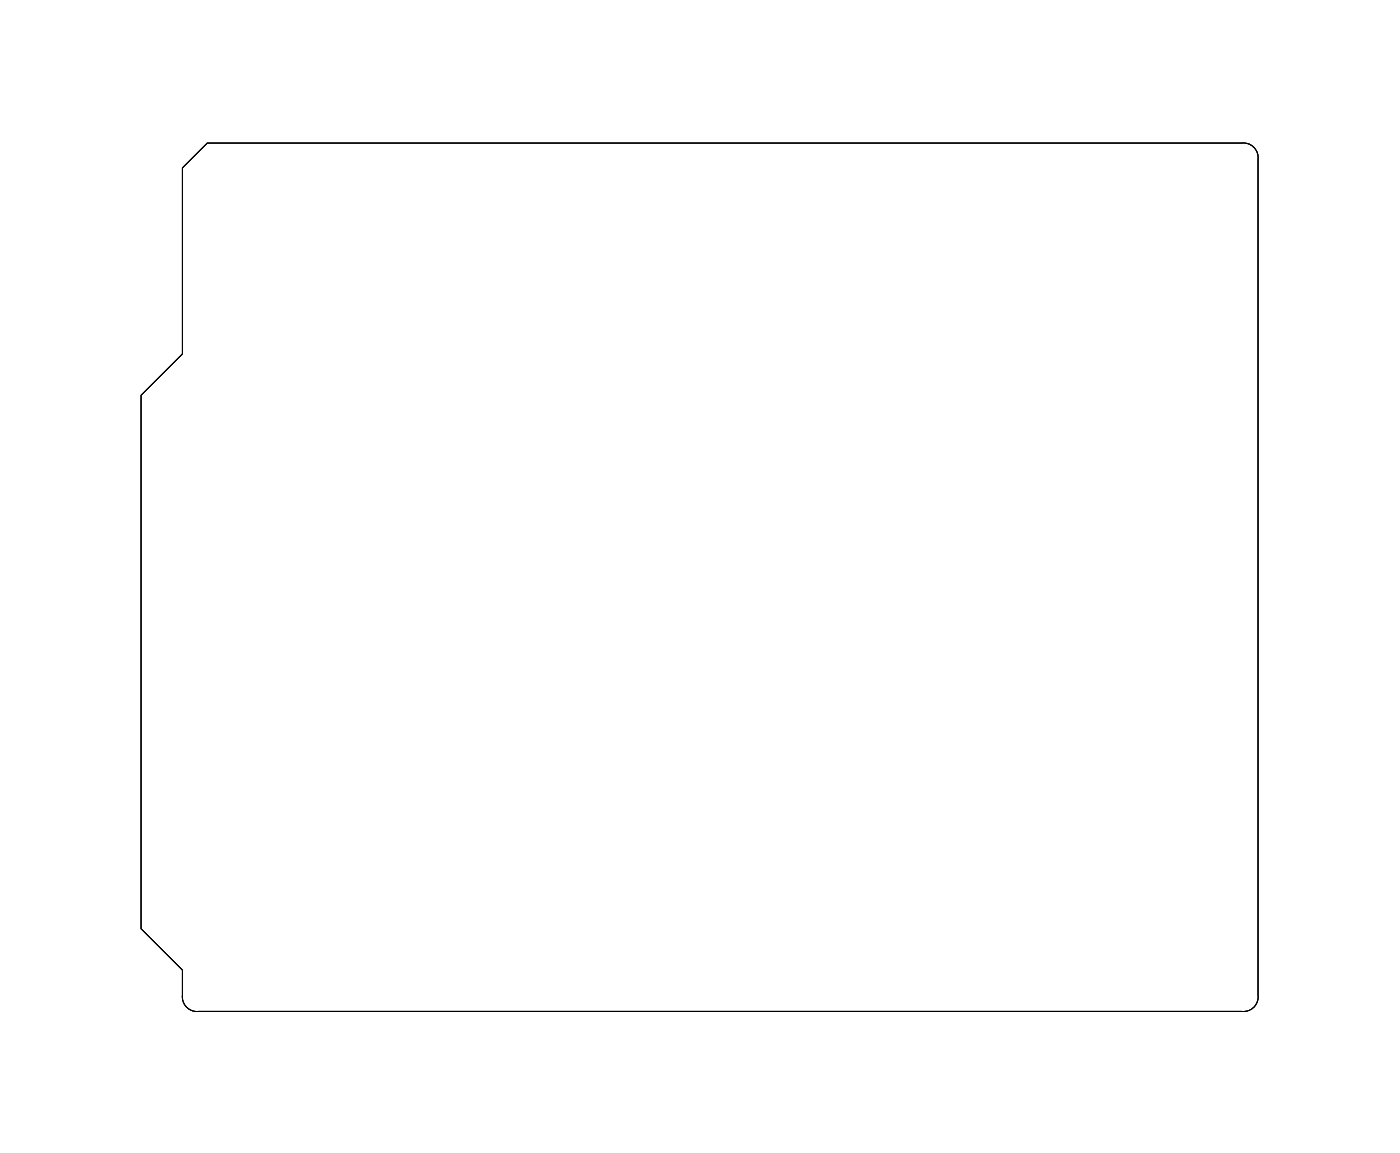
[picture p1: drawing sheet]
<svg xmlns="http://www.w3.org/2000/svg" width="86mm" height="71mm" viewBox="0 0 86 71" stroke-linecap="round" stroke-linejoin="round" font-family="sans-serif">
<path d="M11.2 10.3l1.5-1.5h63.3a.9 .9 0 0 1 1 1v51.1a.9 .9 0 0 1-1 1h-63.8a.9 .9 0 0 1-1-1v-1.5l-2.6-2.6v-32.6l2.6-2.5z" fill="none" stroke="#000" stroke-width=".06"/>
<circle cx="27.9" cy="36.5" r=".7" fill="#fff"/>
<circle cx="27.9" cy="36.5" r=".7" fill="none" stroke="#fff" stroke-width=".76" stroke-linecap="butt"/>
<circle cx="27.9" cy="44.2" r=".7" fill="#fff"/>
<circle cx="27.9" cy="44.2" r=".7" fill="none" stroke="#fff" stroke-width=".76" stroke-linecap="butt"/>
<circle cx="50.8" cy="51.8" r=".74" fill="#fff"/>
<circle cx="50.8" cy="51.8" r=".74" fill="none" stroke="#fff" stroke-width=".76" stroke-linecap="butt"/>
<circle cx="55.9" cy="51.8" r=".74" fill="#fff"/>
<circle cx="55.9" cy="51.8" r=".74" fill="none" stroke="#fff" stroke-width=".76" stroke-linecap="butt"/>
<path d="M32.2 38.3h1.6v1.6h-1.6z" fill="#fff"/>
<path d="M32.2 38.3h1.6v1.6h-1.6z" fill="none" stroke="#fff" stroke-width=".76" stroke-linecap="butt"/>
<circle cx="33" cy="39.1" r=".79" fill="#fff"/>
<circle cx="33" cy="39.1" r=".79" fill="none" stroke="#fff" stroke-width=".76" stroke-linecap="butt"/>
<circle cx="33" cy="36.5" r=".79" fill="#fff"/>
<circle cx="33" cy="36.5" r=".79" fill="none" stroke="#fff" stroke-width=".76" stroke-linecap="butt"/>
<circle cx="33" cy="34" r=".79" fill="#fff"/>
<circle cx="33" cy="34" r=".79" fill="none" stroke="#fff" stroke-width=".76" stroke-linecap="butt"/>
<path d="M22 40.8h1.6v1.6h-1.6z" fill="#fff"/>
<path d="M22 40.8h1.6v1.6h-1.6z" fill="none" stroke="#fff" stroke-width=".76" stroke-linecap="butt"/>
<circle cx="22.8" cy="41.6" r=".79" fill="#fff"/>
<circle cx="22.8" cy="41.6" r=".79" fill="none" stroke="#fff" stroke-width=".76" stroke-linecap="butt"/>
<circle cx="22.8" cy="44.2" r=".79" fill="#fff"/>
<circle cx="22.8" cy="44.2" r=".79" fill="none" stroke="#fff" stroke-width=".76" stroke-linecap="butt"/>
<circle cx="22.8" cy="46.7" r=".79" fill="#fff"/>
<circle cx="22.8" cy="46.7" r=".79" fill="none" stroke="#fff" stroke-width=".76" stroke-linecap="butt"/>
<path d="M22 25.6h1.6v1.6h-1.6z" fill="#fff"/>
<path d="M22 25.6h1.6v1.6h-1.6z" fill="none" stroke="#fff" stroke-width=".76" stroke-linecap="butt"/>
<circle cx="22.8" cy="26.4" r=".79" fill="#fff"/>
<circle cx="22.8" cy="26.4" r=".79" fill="none" stroke="#fff" stroke-width=".76" stroke-linecap="butt"/>
<circle cx="22.8" cy="28.9" r=".79" fill="#fff"/>
<circle cx="22.8" cy="28.9" r=".79" fill="none" stroke="#fff" stroke-width=".76" stroke-linecap="butt"/>
<circle cx="22.8" cy="31.5" r=".79" fill="#fff"/>
<circle cx="22.8" cy="31.5" r=".79" fill="none" stroke="#fff" stroke-width=".76" stroke-linecap="butt"/>
<path d="M11.9 48.8h1.5v1.5h-1.5z" fill="#fff"/>
<path d="M11.9 48.8h1.5v1.5h-1.5z" fill="none" stroke="#fff" stroke-width=".76" stroke-linecap="butt"/>
<circle cx="12.7" cy="49.6" r=".76" fill="#fff"/>
<circle cx="12.7" cy="49.6" r=".76" fill="none" stroke="#fff" stroke-width=".76" stroke-linecap="butt"/>
<circle cx="12.7" cy="46.1" r=".76" fill="#fff"/>
<circle cx="12.7" cy="46.1" r=".76" fill="none" stroke="#fff" stroke-width=".76" stroke-linecap="butt"/>
<circle cx="12.7" cy="42.6" r=".76" fill="#fff"/>
<circle cx="12.7" cy="42.6" r=".76" fill="none" stroke="#fff" stroke-width=".76" stroke-linecap="butt"/>
<circle cx="12.7" cy="39.1" r=".76" fill="#fff"/>
<circle cx="12.7" cy="39.1" r=".76" fill="none" stroke="#fff" stroke-width=".76" stroke-linecap="butt"/>
<circle cx="12.7" cy="35.6" r=".76" fill="#fff"/>
<circle cx="12.7" cy="35.6" r=".76" fill="none" stroke="#fff" stroke-width=".76" stroke-linecap="butt"/>
<circle cx="12.7" cy="32.1" r=".76" fill="#fff"/>
<circle cx="12.7" cy="32.1" r=".76" fill="none" stroke="#fff" stroke-width=".76" stroke-linecap="butt"/>
<path d="M42.4 38.3h1.5v1.5h-1.5z" fill="#fff"/>
<path d="M42.4 38.3h1.5v1.5h-1.5z" fill="none" stroke="#fff" stroke-width=".76" stroke-linecap="butt"/>
<circle cx="43.2" cy="39.1" r=".76" fill="#fff"/>
<circle cx="43.2" cy="39.1" r=".76" fill="none" stroke="#fff" stroke-width=".76" stroke-linecap="butt"/>
<circle cx="43.2" cy="42.6" r=".76" fill="#fff"/>
<circle cx="43.2" cy="42.6" r=".76" fill="none" stroke="#fff" stroke-width=".76" stroke-linecap="butt"/>
<path d="M42.5 23.1h1.4v1.4h-1.4z" fill="#fff"/>
<path d="M42.5 23.1h1.4v1.4h-1.4z" fill="none" stroke="#fff" stroke-width=".76" stroke-linecap="butt"/>
<circle cx="43.2" cy="23.8" r=".7" fill="#fff"/>
<circle cx="43.2" cy="23.8" r=".7" fill="none" stroke="#fff" stroke-width=".76" stroke-linecap="butt"/>
<circle cx="43.2" cy="34" r=".7" fill="#fff"/>
<circle cx="43.2" cy="34" r=".7" fill="none" stroke="#fff" stroke-width=".76" stroke-linecap="butt"/>
<circle cx="50.8" cy="26.4" r=".74" fill="#fff"/>
<circle cx="50.8" cy="26.4" r=".74" fill="none" stroke="#fff" stroke-width=".76" stroke-linecap="butt"/>
<circle cx="50.8" cy="28.9" r=".74" fill="#fff"/>
<circle cx="50.8" cy="28.9" r=".74" fill="none" stroke="#fff" stroke-width=".76" stroke-linecap="butt"/>
<circle cx="50.8" cy="31.5" r=".74" fill="#fff"/>
<circle cx="50.8" cy="31.5" r=".74" fill="none" stroke="#fff" stroke-width=".76" stroke-linecap="butt"/>
<circle cx="50.8" cy="34" r=".74" fill="#fff"/>
<circle cx="50.8" cy="34" r=".74" fill="none" stroke="#fff" stroke-width=".76" stroke-linecap="butt"/>
<circle cx="23.8" cy="59.4" r=".57" fill="#fff"/>
<circle cx="23.8" cy="59.4" r=".57" fill="none" stroke="#fff" stroke-width=".54"/>
<circle cx="21.3" cy="59.4" r=".57" fill="#fff"/>
<circle cx="21.3" cy="59.4" r=".57" fill="none" stroke="#fff" stroke-width=".54"/>
<circle cx="18.8" cy="59.4" r=".57" fill="#fff"/>
<circle cx="18.8" cy="59.4" r=".57" fill="none" stroke="#fff" stroke-width=".54"/>
<circle cx="16.2" cy="59.4" r=".57" fill="#fff"/>
<circle cx="16.2" cy="59.4" r=".57" fill="none" stroke="#fff" stroke-width=".54"/>
<circle cx="13.7" cy="59.4" r=".57" fill="#fff"/>
<circle cx="13.7" cy="59.4" r=".57" fill="none" stroke="#fff" stroke-width=".54"/>
<circle cx="35.5" cy="11.1" r=".57" fill="#fff"/>
<circle cx="35.5" cy="11.1" r=".57" fill="none" stroke="#fff" stroke-width=".54"/>
<circle cx="38.1" cy="11.1" r=".57" fill="#fff"/>
<circle cx="38.1" cy="11.1" r=".57" fill="none" stroke="#fff" stroke-width=".54"/>
<circle cx="40.6" cy="11.1" r=".57" fill="#fff"/>
<circle cx="40.6" cy="11.1" r=".57" fill="none" stroke="#fff" stroke-width=".54"/>
<circle cx="43.2" cy="11.1" r=".57" fill="#fff"/>
<circle cx="43.2" cy="11.1" r=".57" fill="none" stroke="#fff" stroke-width=".54"/>
<circle cx="45.7" cy="11.1" r=".57" fill="#fff"/>
<circle cx="45.7" cy="11.1" r=".57" fill="none" stroke="#fff" stroke-width=".54"/>
<circle cx="48.2" cy="11.1" r=".57" fill="#fff"/>
<circle cx="48.2" cy="11.1" r=".57" fill="none" stroke="#fff" stroke-width=".54"/>
<circle cx="50.8" cy="11.1" r=".57" fill="#fff"/>
<circle cx="50.8" cy="11.1" r=".57" fill="none" stroke="#fff" stroke-width=".54"/>
<circle cx="53.3" cy="11.1" r=".57" fill="#fff"/>
<circle cx="53.3" cy="11.1" r=".57" fill="none" stroke="#fff" stroke-width=".54"/>
<circle cx="55.9" cy="11.1" r=".57" fill="#fff"/>
<circle cx="55.9" cy="11.1" r=".57" fill="none" stroke="#fff" stroke-width=".54"/>
<circle cx="58.4" cy="11.1" r=".57" fill="#fff"/>
<circle cx="58.4" cy="11.1" r=".57" fill="none" stroke="#fff" stroke-width=".54"/>
<circle cx="13.7" cy="11.1" r=".57" fill="#fff"/>
<circle cx="13.7" cy="11.1" r=".57" fill="none" stroke="#fff" stroke-width=".54"/>
<circle cx="16.2" cy="11.1" r=".57" fill="#fff"/>
<circle cx="16.2" cy="11.1" r=".57" fill="none" stroke="#fff" stroke-width=".54"/>
<circle cx="18.8" cy="11.1" r=".57" fill="#fff"/>
<circle cx="18.8" cy="11.1" r=".57" fill="none" stroke="#fff" stroke-width=".54"/>
<circle cx="21.3" cy="11.1" r=".57" fill="#fff"/>
<circle cx="21.3" cy="11.1" r=".57" fill="none" stroke="#fff" stroke-width=".54"/>
<circle cx="23.8" cy="11.1" r=".57" fill="#fff"/>
<circle cx="23.8" cy="11.1" r=".57" fill="none" stroke="#fff" stroke-width=".54"/>
<circle cx="26.4" cy="11.1" r=".57" fill="#fff"/>
<circle cx="26.4" cy="11.1" r=".57" fill="none" stroke="#fff" stroke-width=".54"/>
<circle cx="28.9" cy="11.1" r=".57" fill="#fff"/>
<circle cx="28.9" cy="11.1" r=".57" fill="none" stroke="#fff" stroke-width=".54"/>
<circle cx="31.5" cy="11.1" r=".57" fill="#fff"/>
<circle cx="31.5" cy="11.1" r=".57" fill="none" stroke="#fff" stroke-width=".54"/>
<circle cx="46.7" cy="59.4" r=".57" fill="#fff"/>
<circle cx="46.7" cy="59.4" r=".57" fill="none" stroke="#fff" stroke-width=".54"/>
<circle cx="49.2" cy="59.4" r=".57" fill="#fff"/>
<circle cx="49.2" cy="59.4" r=".57" fill="none" stroke="#fff" stroke-width=".54"/>
<circle cx="44.2" cy="59.4" r=".57" fill="#fff"/>
<circle cx="44.2" cy="59.4" r=".57" fill="none" stroke="#fff" stroke-width=".54"/>
<circle cx="41.6" cy="59.4" r=".57" fill="#fff"/>
<circle cx="41.6" cy="59.4" r=".57" fill="none" stroke="#fff" stroke-width=".54"/>
<circle cx="39.1" cy="59.4" r=".57" fill="#fff"/>
<circle cx="39.1" cy="59.4" r=".57" fill="none" stroke="#fff" stroke-width=".54"/>
<circle cx="36.5" cy="59.4" r=".57" fill="#fff"/>
<circle cx="36.5" cy="59.4" r=".57" fill="none" stroke="#fff" stroke-width=".54"/>
<circle cx="34" cy="59.4" r=".57" fill="#fff"/>
<circle cx="34" cy="59.4" r=".57" fill="none" stroke="#fff" stroke-width=".54"/>
<circle cx="31.5" cy="59.4" r=".57" fill="#fff"/>
<circle cx="31.5" cy="59.4" r=".57" fill="none" stroke="#fff" stroke-width=".54"/>
<circle cx="26.4" cy="59.4" r=".57" fill="#fff"/>
<circle cx="26.4" cy="59.4" r=".57" fill="none" stroke="#fff" stroke-width=".54"/>
</svg>
